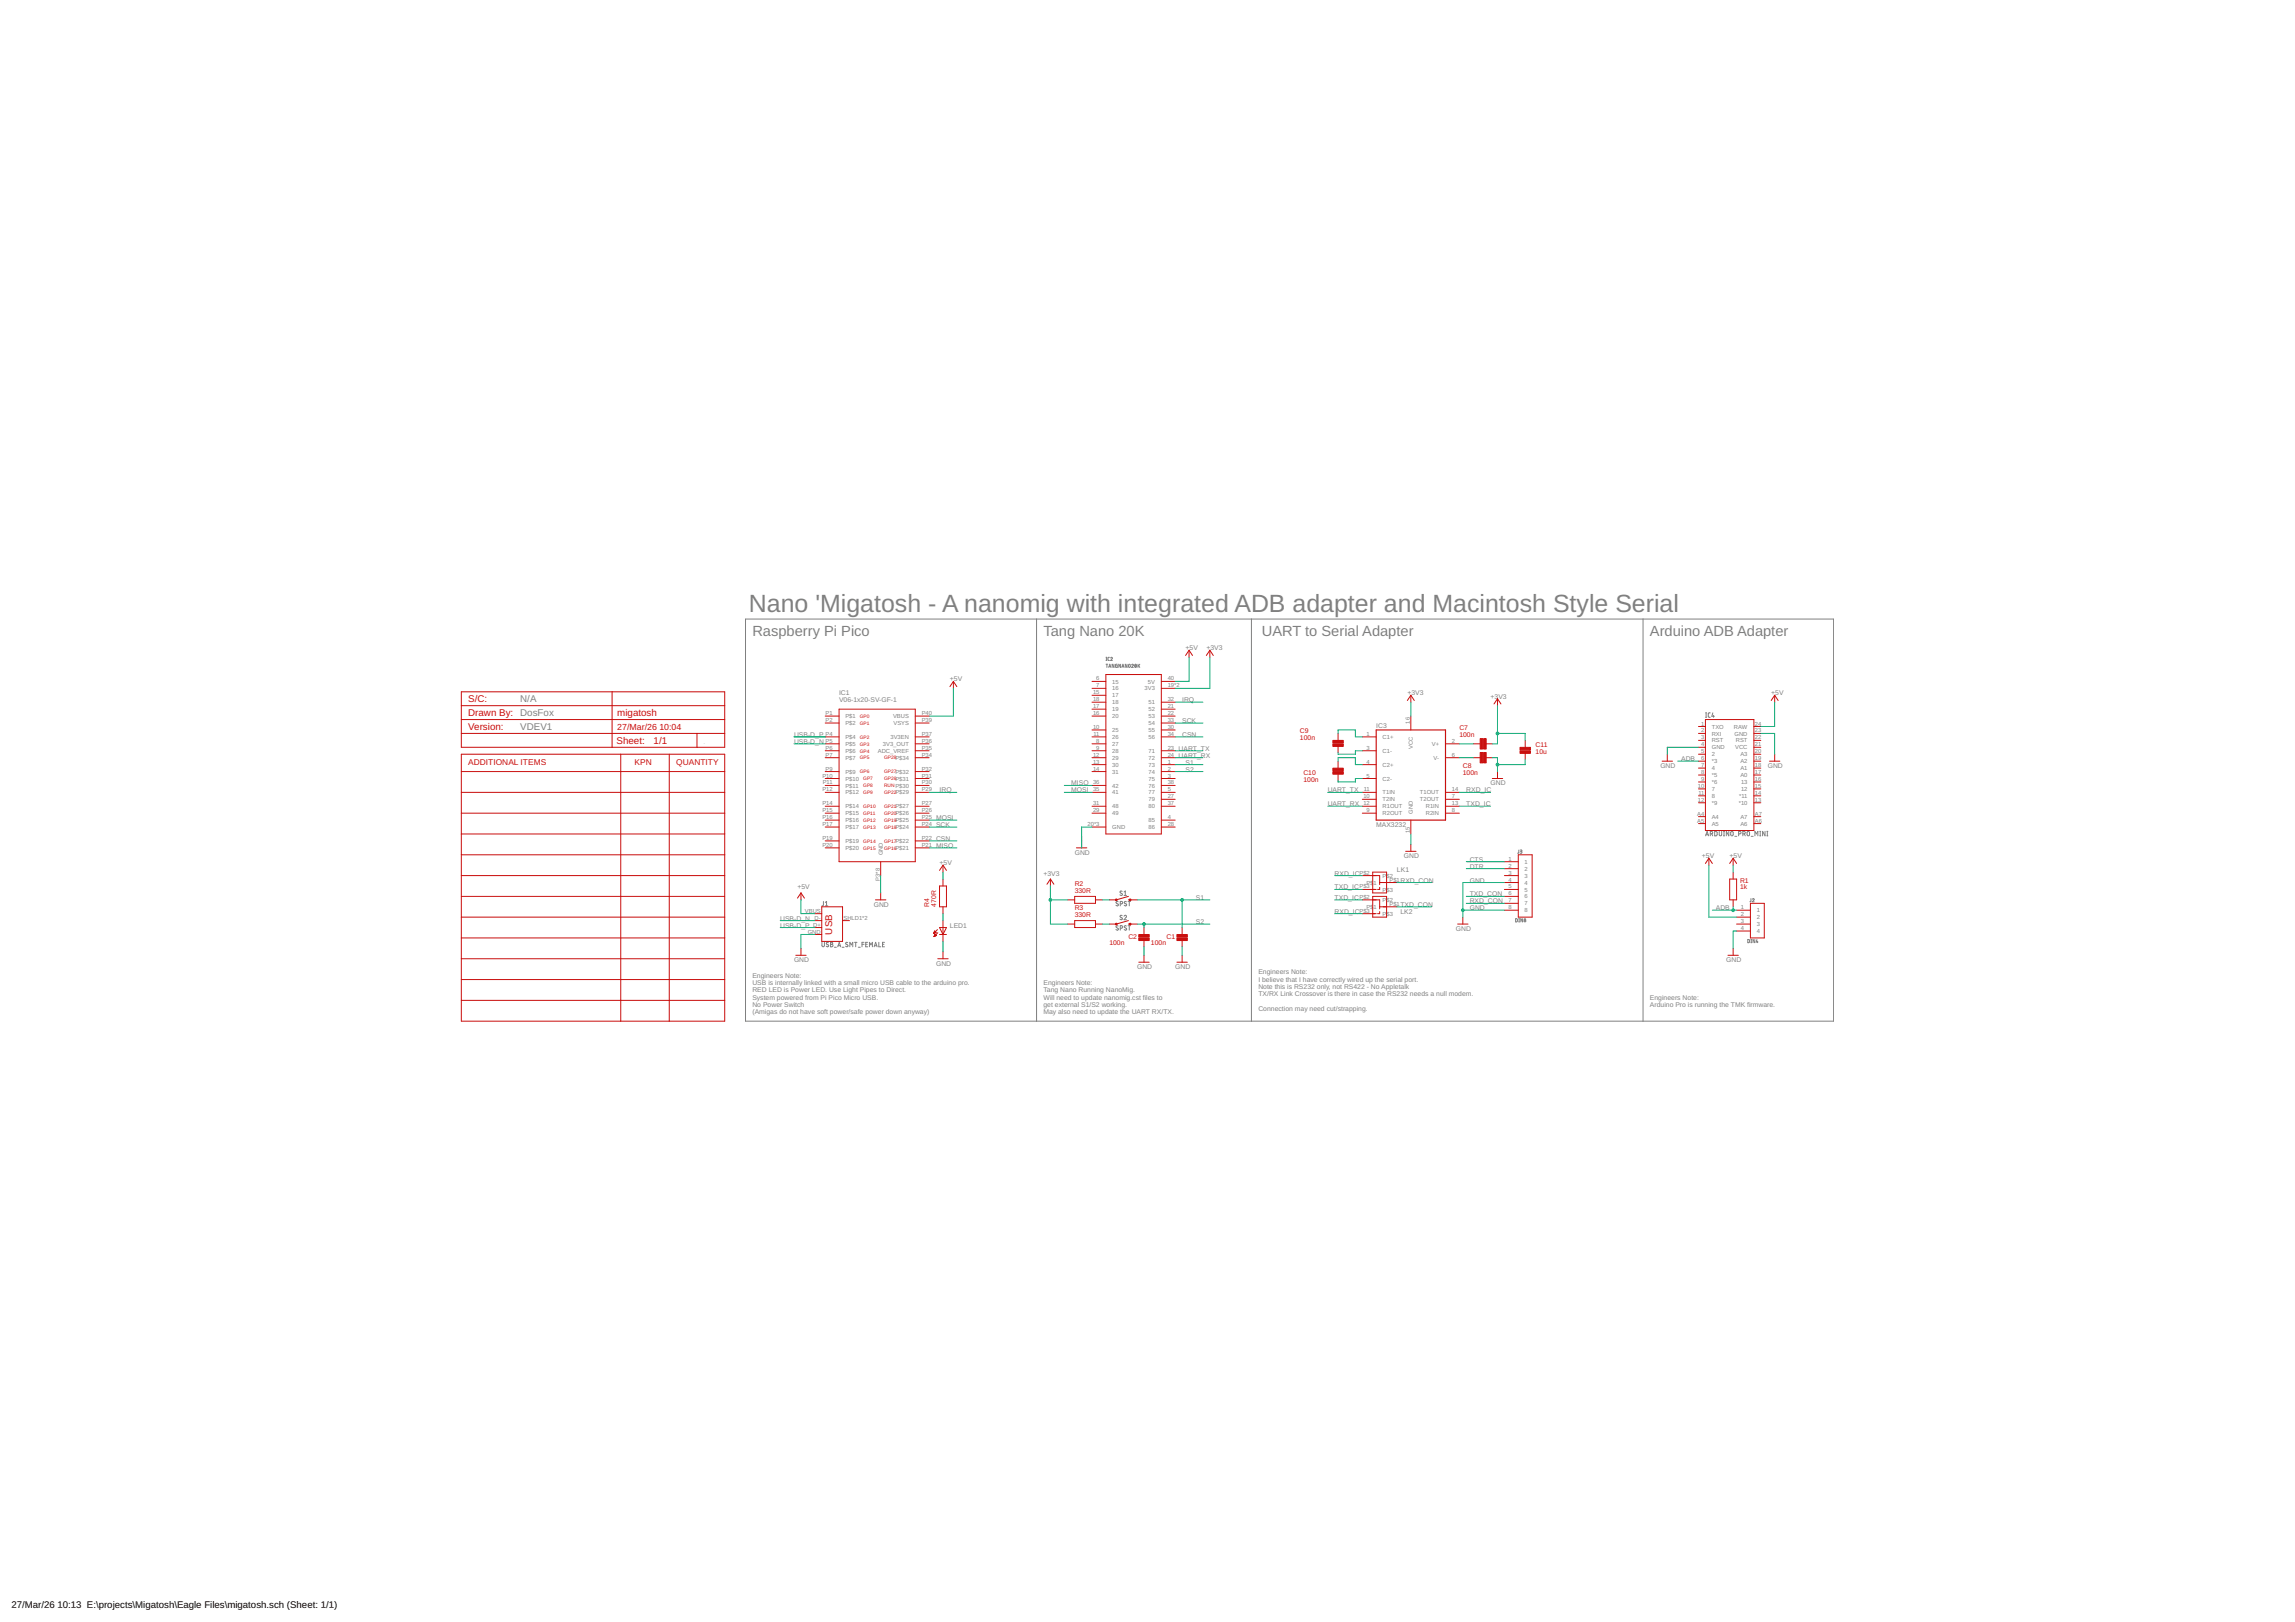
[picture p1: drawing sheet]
<svg xmlns="http://www.w3.org/2000/svg" width="841mm" height="594mm" viewBox="0 0 841 594" stroke-linecap="round" stroke-linejoin="round" font-family="sans-serif">
<defs><g id="words">
<text font-size="9.1" fill="#808080" x="274.5" y="224.2">Nano 'Migatosh - A nanomig with integrated ADB adapter and Macintosh Style Serial</text>
<g font-size="5.4" fill="#808080">
<text x="275.7" y="233.1">Raspberry Pi Pico</text>
<text x="382.4" y="233.1">Tang Nano 20K</text>
<text x="462.4" y="233.1">UART to Serial Adapter</text>
<text x="604.6" y="233.1">Arduino ADB Adapter</text>
</g>
<g font-size="3.6" fill="#c90d0c">
<text x="171.6" y="257.2">S/C:</text>
<text x="171.6" y="262.3">Drawn By:</text>
<text x="226.2" y="262.3">migatosh</text>
<text x="171.6" y="267.4">Version:</text>
<text x="226" y="272.6">Sheet:</text>
<text x="239.5" y="272.4">1/1</text>
<text x="304.9" y="342.3" transform="rotate(-90 304.9 342.3)">USB</text>
</g>
<g font-size="3.6" fill="#808080">
<text x="190.6" y="257.2">N/A</text>
<text x="190.6" y="262.3">DosFox</text>
<text x="190.6" y="267.4">VDEV1</text>
</g>
<g font-size="3.5">
<text x="4.2" y="588.9">27/Mar/26</text>
<text x="21.1" y="588.9">10:13 E:\projects\Migatosh\Eagle Files\migatosh.sch (Sheet: 1/1)</text>
</g>
<g font-size="3.2" fill="#c90d0c">
<text x="226.2" y="267.4">27/Mar/26</text>
<text x="241.6" y="267.4">10:04</text>
</g>
<g font-size="3.1" fill="#c90d0c">
<text x="171.6" y="280.1">ADDITIONAL ITEMS</text>
<text x="232.6" y="280.1">KPN</text>
<text x="247.8" y="280.1">QUANTITY</text>
</g>
<g font-size="2.5" fill="#808080">
<text x="434.5" y="238.2">+5V</text>
<text x="442.1" y="238.2">+3V3</text>
<text x="348.1" y="249.6">+</text>
<text x="349.6" y="249.6">5V</text>
<text x="307.5" y="257.2">V06-1x20-SV-GF-1</text>
<text x="307.5" y="254.7">IC1</text>
<text x="433.2" y="257.2">IRQ</text>
<text x="515.7" y="254.7">+</text>
<text x="517.2" y="254.7">3V3</text>
<text x="546.2" y="255.9">+3</text>
<text x="549.1" y="255.9">V3</text>
<text x="649.1" y="254.7">+</text>
<text x="650.5" y="254.7">5V</text>
<text x="291" y="269.9">USB-D_P</text>
<text x="433.2" y="269.9">CSN</text>
<text x="433.2" y="264.8">SCK</text>
<text x="504.3" y="266.7">IC3</text>
<text x="291" y="272.4">USB-D_N</text>
<text x="431.9" y="275">UART_TX</text>
<text x="431.9" y="277.5">UART_RX</text>
<text x="434.5" y="280.1">S1</text>
<text x="608.4" y="281.3">GND</text>
<text x="616.1" y="278.8">ADB</text>
<text x="647.8" y="281.3">GND</text>
<text x="392.6" y="287.7">MISO</text>
<text x="434.5" y="282.6">S2</text>
<text x="546.2" y="287.7">GND</text>
<text x="344.3" y="290.2">IRQ</text>
<text x="392.6" y="290.2">MOSI</text>
<text x="486.5" y="290.2">UART_TX</text>
<text x="537.3" y="290.2">RXD_IC</text>
<text x="486.5" y="295.3">UART_RX</text>
<text x="537.3" y="295.3">TXD_IC</text>
<text x="343" y="302.9">SCK</text>
<text x="343" y="300.4">MOSI</text>
<text x="504.3" y="302.9">MAX3232</text>
<text x="343" y="310.5">MISO</text>
<text x="343" y="308">CSN</text>
<text x="344.3" y="316.9">+5V</text>
<text x="393.8" y="313.1">GND</text>
<text x="514.5" y="314.3">GND</text>
<text x="538.6" y="315.6">CTS</text>
<text x="623.7" y="314.3">+5V</text>
<text x="633.8" y="314.3">+5V</text>
<text x="382.4" y="320.7">+3V3</text>
<text x="489.1" y="320.7">RXD_IC</text>
<text x="511.9" y="319.4">LK1</text>
<text x="513.2" y="323.2">RXD_CON</text>
<text x="538.6" y="323.2">GND</text>
<text x="538.6" y="318.1">DTR</text>
<text x="292.2" y="325.8">+5V</text>
<text x="438.3" y="329.6">S1</text>
<text x="489.1" y="325.8">TXD_IC</text>
<text x="489.1" y="329.6">TXD_IC</text>
<text x="538.6" y="328.3">TXD_CON</text>
<text x="320.2" y="332.1">GND</text>
<text x="489.1" y="334.7">RXD_IC</text>
<text x="513.2" y="334.7">LK2</text>
<text x="513.2" y="332.1">TXD_CON</text>
<text x="538.6" y="333.4">GND</text>
<text x="538.6" y="330.8">RXD_CON</text>
<text x="628.8" y="333.4">ADB</text>
<text x="285.9" y="339.7">USB-D_P</text>
<text x="285.9" y="337.2">USB-D_N</text>
<text x="348.1" y="339.7">LED1</text>
<text x="438.3" y="338.5">S2</text>
<text x="533.5" y="341">GND</text>
<text x="291" y="352.4">GND</text>
<text x="343" y="353.7">GND</text>
<text x="632.6" y="352.4">GND</text>
<text x="275.7" y="358.1">Engineers Note:</text>
<text x="416.7" y="355">GND</text>
<text x="430.7" y="355">GND</text>
<text x="461.1" y="356.9">Engineers Note:</text>
<text x="461.1" y="359.5">I believe that I have correctly wired up the serial port.</text>
<text x="275.7" y="360.8">USB is internally linked with a small micro USB cable to the arduino pro.</text>
<text x="275.7" y="363.5">RED LED is Power LED. Use Light Pipes to Direct.</text>
<text x="382.4" y="360.8">Engineers Note:</text>
<text x="382.4" y="363.5">Tang Nano Running NanoMig.</text>
<text x="461.1" y="362.2">Note this is RS232 only, not RS422 - No Appletalk</text>
<text x="461.1" y="364.9">TX/RX Link Crossover is there in case the RS232 needs a null modem.</text>
<text x="275.7" y="366.1">System powered from Pi Pico Micro USB.</text>
<text x="275.7" y="368.8">No Power Switch</text>
<text x="275.7" y="371.5">(Amigas do not have soft power/safe power down anyway)</text>
<text x="382.4" y="366.1">Will need to update nanomig.cst files to</text>
<text x="382.4" y="368.8">get external S1/S2 working.</text>
<text x="382.4" y="371.5">May also need to update the UART RX/TX.</text>
<text x="461.1" y="370.2">Connection may need cut/strapping.</text>
<text x="604.6" y="366.3">Engineers Note:</text>
<text x="604.6" y="368.9">Arduino Pro is running the TMK firmware.</text>
</g>
<g font-size="2.5" fill="#c90d0c">
<text x="476.4" y="268.6">C9</text>
<text x="534.8" y="269.9">100n</text>
<text x="534.8" y="267.4">C7</text>
<text x="476.4" y="271.2">100n</text>
<text x="562.7" y="273.7">C11</text>
<text x="536.1" y="281.3">C8</text>
<text x="562.7" y="276.2">10u</text>
<text x="477.6" y="286.4">100n</text>
<text x="477.6" y="283.9">C10</text>
<text x="536.1" y="283.9">100n</text>
<text x="637.7" y="323.2">R1</text>
<text x="393.8" y="327">330R</text>
<text x="393.8" y="324.5">R2</text>
<text x="637.7" y="325.8">1k</text>
<text x="340.5" y="332.1" transform="rotate(-90 340.5 332.1)">R4</text>
<text x="343" y="332.1" transform="rotate(-90 343 332.1)">470R</text>
<text x="393.8" y="335.9">330R</text>
<text x="393.8" y="333.4">R3</text>
<text x="406.5" y="346.1">100n</text>
<text x="413.5" y="344.1">C2</text>
<text x="421.8" y="346.1">100n</text>
<text x="427.5" y="344.1">C1</text>
</g>
<g font-size="2.1" fill="#808080">
<text x="401.7" y="249.2">6</text>
<text x="401.7" y="251.8">7</text>
<text x="407.6" y="250.3">15</text>
<text x="420.6" y="250.3">5V</text>
<text x="427.9" y="251.8">19*2</text>
<text x="427.9" y="249.2">40</text>
<text x="400.6" y="254.3">15</text>
<text x="400.6" y="256.8">18</text>
<text x="407.6" y="252.9">16</text>
<text x="407.6" y="255.4">17</text>
<text x="407.6" y="258">18</text>
<text x="419.5" y="252.9">3V3</text>
<text x="420.9" y="258">51</text>
<text x="427.9" y="256.8">32</text>
<text x="302.5" y="261.9">P1</text>
<text x="309.8" y="263">P$1</text>
<text x="327.3" y="263">VBUS</text>
<text x="337.8" y="261.9">P40</text>
<text x="400.6" y="261.9">16</text>
<text x="400.6" y="259.4">17</text>
<text x="407.6" y="263">20</text>
<text x="407.6" y="260.5">19</text>
<text x="420.9" y="260.5">52</text>
<text x="420.9" y="263">53</text>
<text x="427.9" y="259.4">21</text>
<text x="427.9" y="261.9">22</text>
<text x="302.5" y="264.5">P2</text>
<text x="302.5" y="269.5">P4</text>
<text x="309.8" y="265.6">P$2</text>
<text x="327.4" y="265.6">VSYS</text>
<text x="337.8" y="269.5">P37</text>
<text x="337.8" y="264.5">P39</text>
<text x="400.6" y="267">10</text>
<text x="400.7" y="269.5">11</text>
<text x="407.6" y="268.1">25</text>
<text x="420.9" y="268.1">55</text>
<text x="420.9" y="265.6">54</text>
<text x="427.9" y="267">30</text>
<text x="427.9" y="264.5">33</text>
<text x="427.9" y="269.5">34</text>
<text x="500.8" y="269.5">1</text>
<text x="516.7" y="265" transform="rotate(-90 516.7 265)">16</text>
<text x="623.4" y="268.3">2</text>
<text x="623.4" y="265.7">1</text>
<text x="627.3" y="269.4">RXI</text>
<text x="627.3" y="266.9">TXO</text>
<text x="635.4" y="266.9">RAW</text>
<text x="635.6" y="269.4">GND</text>
<text x="643.1" y="268.3">23</text>
<text x="643.1" y="265.7">24</text>
<text x="302.5" y="272.1">P5</text>
<text x="302.5" y="274.6">P6</text>
<text x="309.8" y="270.7">P$4</text>
<text x="309.8" y="273.2">P$5</text>
<text x="309.8" y="275.7">P$6</text>
<text x="321.7" y="275.7">ADC_VREF</text>
<text x="323.6" y="273.2">3V3_OUT</text>
<text x="326.3" y="270.7">3V3EN</text>
<text x="337.8" y="274.6">P35</text>
<text x="337.8" y="272.1">P36</text>
<text x="401.7" y="272.1">8</text>
<text x="401.7" y="274.6">9</text>
<text x="407.6" y="273.2">27</text>
<text x="407.6" y="275.7">28</text>
<text x="407.6" y="270.7">26</text>
<text x="420.9" y="275.7">71</text>
<text x="420.9" y="270.7">56</text>
<text x="427.9" y="274.6">23</text>
<text x="500.8" y="274.6">3</text>
<text x="506.7" y="270.7">C1+</text>
<text x="506.7" y="275.7">C1-</text>
<text x="517.8" y="274.2" transform="rotate(-90 517.8 274.2)">VCC</text>
<text x="524.7" y="273.2">V+</text>
<text x="532.1" y="272.1">2</text>
<text x="623.4" y="275.9">5</text>
<text x="623.4" y="273.4">4</text>
<text x="623.4" y="270.8">3</text>
<text x="627.3" y="274.5">GND</text>
<text x="627.3" y="271.9">RST</text>
<text x="635.9" y="274.5">VCC</text>
<text x="636.1" y="271.9">RST</text>
<text x="643.1" y="275.9">20</text>
<text x="643.1" y="270.8">22</text>
<text x="643.1" y="273.4">21</text>
<text x="302.5" y="277.2">P7</text>
<text x="309.8" y="278.3">P$7</text>
<text x="328.1" y="278.3">P$34</text>
<text x="337.8" y="277.2">P34</text>
<text x="400.6" y="277.2">12</text>
<text x="400.6" y="279.7">13</text>
<text x="407.6" y="278.3">29</text>
<text x="407.6" y="280.8">30</text>
<text x="420.9" y="280.8">73</text>
<text x="420.9" y="278.3">72</text>
<text x="427.9" y="279.7">1</text>
<text x="427.9" y="277.2">24</text>
<text x="500.8" y="279.7">4</text>
<text x="506.7" y="280.8">C2+</text>
<text x="525.4" y="278.3">V-</text>
<text x="532.1" y="277.2">6</text>
<text x="623.4" y="278.4">6</text>
<text x="623.4" y="281">7</text>
<text x="627.3" y="277">2</text>
<text x="627.3" y="279.6">*3</text>
<text x="637.8" y="279.6">A2</text>
<text x="637.8" y="277">A3</text>
<text x="643.1" y="281">18</text>
<text x="643.1" y="278.4">19</text>
<text x="301.4" y="284.8">P10</text>
<text x="301.5" y="287.3">P11</text>
<text x="302.5" y="282.2">P9</text>
<text x="309.8" y="283.4">P$9</text>
<text x="309.8" y="285.9">P$10</text>
<text x="328.1" y="285.9">P$31</text>
<text x="328.1" y="283.4">P$32</text>
<text x="337.8" y="287.3">P30</text>
<text x="337.8" y="284.8">P31</text>
<text x="337.8" y="282.2">P32</text>
<text x="400.6" y="282.2">14</text>
<text x="400.6" y="287.3">36</text>
<text x="407.6" y="283.4">31</text>
<text x="420.9" y="283.4">74</text>
<text x="420.9" y="285.9">75</text>
<text x="427.9" y="282.2">2</text>
<text x="427.9" y="284.8">3</text>
<text x="427.9" y="287.3">38</text>
<text x="500.8" y="284.8">5</text>
<text x="506.7" y="285.9">C2-</text>
<text x="623.4" y="283.5">8</text>
<text x="623.4" y="286.1">9</text>
<text x="627.3" y="282.1">4</text>
<text x="627.3" y="284.6">*5</text>
<text x="627.3" y="287.2">*6</text>
<text x="637.8" y="284.6">A0</text>
<text x="637.8" y="282.1">A1</text>
<text x="638" y="287.2">13</text>
<text x="643.1" y="286.1">16</text>
<text x="643.1" y="283.5">17</text>
<text x="301.4" y="289.9">P12</text>
<text x="309.8" y="288.4">P$11</text>
<text x="309.8" y="291">P$12</text>
<text x="328.1" y="291">P$29</text>
<text x="328.1" y="288.4">P$30</text>
<text x="337.8" y="289.9">P29</text>
<text x="400.6" y="289.9">35</text>
<text x="407.6" y="291">41</text>
<text x="407.6" y="288.4">42</text>
<text x="420.9" y="291">77</text>
<text x="420.9" y="293.5">79</text>
<text x="420.9" y="288.4">76</text>
<text x="427.9" y="289.9">5</text>
<text x="427.9" y="292.4">27</text>
<text x="499.6" y="292.4">10</text>
<text x="499.8" y="289.9">11</text>
<text x="506.7" y="291">T1IN</text>
<text x="506.7" y="293.5">T2IN</text>
<text x="520.3" y="291">T1OUT</text>
<text x="520.3" y="293.5">T2OUT</text>
<text x="532.1" y="289.9">14</text>
<text x="532.1" y="292.4">7</text>
<text x="622.2" y="288.6">10</text>
<text x="622.2" y="293.7">12</text>
<text x="622.4" y="291.1">11</text>
<text x="627.3" y="289.7">7</text>
<text x="627.3" y="292.2">8</text>
<text x="637.4" y="292.2">*11</text>
<text x="638" y="289.7">12</text>
<text x="643.1" y="293.7">13</text>
<text x="643.1" y="291.1">14</text>
<text x="643.1" y="288.6">15</text>
<text x="301.4" y="294.9">P14</text>
<text x="301.4" y="297.5">P15</text>
<text x="309.8" y="296.1">P$14</text>
<text x="309.8" y="298.6">P$15</text>
<text x="328.1" y="298.6">P$26</text>
<text x="328.1" y="296.1">P$27</text>
<text x="337.8" y="297.5">P26</text>
<text x="337.8" y="294.9">P27</text>
<text x="400.6" y="297.5">29</text>
<text x="400.6" y="294.9">31</text>
<text x="407.6" y="298.6">49</text>
<text x="407.6" y="296.1">48</text>
<text x="420.9" y="296.1">80</text>
<text x="427.9" y="294.9">37</text>
<text x="499.6" y="294.9">12</text>
<text x="500.8" y="297.5">9</text>
<text x="506.7" y="296.1">R1OUT</text>
<text x="506.7" y="298.6">R2OUT</text>
<text x="517.8" y="298" transform="rotate(-90 517.8 298)">GND</text>
<text x="522.5" y="296.1">R1IN</text>
<text x="522.5" y="298.6">R2IN</text>
<text x="532.1" y="294.9">13</text>
<text x="532.1" y="297.5">8</text>
<text x="622" y="298.7">A4</text>
<text x="627.3" y="294.8">*9</text>
<text x="627.3" y="299.9">A4</text>
<text x="637.2" y="294.8">*10</text>
<text x="637.8" y="299.9">A7</text>
<text x="643.1" y="298.7">A7</text>
<text x="301.4" y="300">P16</text>
<text x="301.4" y="302.6">P17</text>
<text x="309.8" y="301.1">P$16</text>
<text x="309.8" y="303.7">P$17</text>
<text x="328.1" y="303.7">P$24</text>
<text x="328.1" y="301.1">P$25</text>
<text x="337.8" y="302.6">P24</text>
<text x="337.8" y="300">P25</text>
<text x="398.5" y="302.6">20*3</text>
<text x="407.6" y="303.7">GND</text>
<text x="420.9" y="301.1">85</text>
<text x="420.9" y="303.7">86</text>
<text x="427.9" y="300">4</text>
<text x="427.9" y="302.6">28</text>
<text x="516.7" y="305.1" transform="rotate(-90 516.7 305.1)">15</text>
<text x="622" y="301.3">A5</text>
<text x="627.3" y="302.4">A5</text>
<text x="637.8" y="302.4">A6</text>
<text x="643.1" y="301.3">A6</text>
<text x="301.4" y="307.6">P19</text>
<text x="301.4" y="310.2">P20</text>
<text x="309.8" y="308.8">P$19</text>
<text x="309.8" y="311.3">P$20</text>
<text x="328.1" y="311.3">P$21</text>
<text x="328.1" y="308.8">P$22</text>
<text x="337.8" y="310.2">P21</text>
<text x="337.8" y="307.6">P22</text>
<text x="323.5" y="313.3" transform="rotate(-90 323.5 313.3)">GND</text>
<text x="552.9" y="315.3">1</text>
<text x="552.9" y="317.8">2</text>
<text x="558.7" y="316.4">1</text>
<text x="322.4" y="322.6" transform="rotate(-90 322.4 322.6)">P3*8</text>
<text x="498.2" y="320.3">P$2</text>
<text x="500.7" y="324">P$</text>
<text x="503.3" y="324">1</text>
<text x="506.7" y="321.5">P$2</text>
<text x="509.2" y="322.9">P$1</text>
<text x="552.9" y="320.3">3</text>
<text x="552.9" y="322.9">4</text>
<text x="558.7" y="318.9">2</text>
<text x="558.7" y="321.5">3</text>
<text x="558.7" y="324">4</text>
<text x="498.2" y="325.4">P$3</text>
<text x="498.2" y="329.2">P$2</text>
<text x="506.7" y="326.5">P$3</text>
<text x="552.9" y="325.4">5</text>
<text x="552.9" y="328">6</text>
<text x="558.7" y="326.5">5</text>
<text x="558.7" y="329.1">6</text>
<text x="295" y="334.3">VBUS</text>
<text x="498.2" y="334.3">P$3</text>
<text x="500.7" y="332.9">P$</text>
<text x="503.3" y="332.9">1</text>
<text x="506.7" y="330.3">P$2</text>
<text x="506.7" y="335.4">P$3</text>
<text x="509.2" y="331.8">P$1</text>
<text x="552.9" y="330.5">7</text>
<text x="552.9" y="333">8</text>
<text x="558.7" y="331.6">7</text>
<text x="558.7" y="334.1">8</text>
<text x="637.9" y="333">1</text>
<text x="637.9" y="335.6">2</text>
<text x="643.8" y="334.1">1</text>
<text x="296" y="341.9">GND</text>
<text x="298" y="339.4">D+</text>
<text x="298.5" y="336.8">D-</text>
<text x="309.1" y="336.8">SHLD1*2</text>
<text x="637.9" y="338.1">3</text>
<text x="637.9" y="340.6">4</text>
<text x="643.8" y="336.7">2</text>
<text x="643.8" y="339.2">3</text>
<text x="643.8" y="341.8">4</text>
</g>
<g font-size="1.8" fill="#c90d0c">
<text x="315.1" y="262.9">GP0</text>
<text x="315.1" y="265.5">GP1</text>
<text x="315.1" y="270.5">GP2</text>
<text x="315.1" y="273.1">GP3</text>
<text x="315.1" y="275.6">GP4</text>
<text x="315.1" y="278.2">GP5</text>
<text x="324" y="278.2">GP28</text>
<text x="315.1" y="283.2">GP6</text>
<text x="316.4" y="285.8">GP7</text>
<text x="324" y="285.8">GP26</text>
<text x="324" y="283.2">GP27</text>
<text x="316.4" y="288.3">GP8</text>
<text x="316.4" y="290.9">GP9</text>
<text x="324" y="290.9">GP22</text>
<text x="324" y="288.3">RUN</text>
<text x="316.4" y="295.9">GP10</text>
<text x="316.4" y="298.5">GP11</text>
<text x="324" y="298.5">GP20</text>
<text x="324" y="295.9">GP21</text>
<text x="316.4" y="301">GP12</text>
<text x="316.4" y="303.5">GP13</text>
<text x="324" y="303.5">GP18</text>
<text x="324" y="301">GP19</text>
<text x="316.4" y="308.6">GP14</text>
<text x="316.4" y="311.2">GP15</text>
<text x="324" y="311.2">GP16</text>
<text x="324" y="308.6">GP17</text>
</g>
</g></defs>
<g fill="none" stroke="#808080" stroke-width=".37">
<path d="M273.2 226.7h398.7v147.3h-398.7zM379.9 226.7v147.3M458.6 226.7v147.3M602.1 226.7v147.3M405.3 243.3h.7M405.3 241.9h.3M405.3 240.7h.3M405.4 240.7v1.2M405.6 243.3v1.2M406.3 244.5l.4-1.2 .4 1.2M406.4 244.2h.6M406.5 240.7l-.5 .3v.8l.5 .1"/>
<path d="M407 241a.32 .32 0 0 1 .5-.2 .32 .32 0 0 1 0 .5l-.5 .6h.6M408.2 243.3v1.2l-.6-1.2v1.2M409.4 243.3l-.6 .1 .1 1 .5 .1-.2-.7M410.7 243.3v1.2l-.7-1.2v1.2M411.1 244.5l.4-1.2 .4 1.2M411.2 244.2h.6M413 243.3v1.2l-.6-1.2v1.2M413.7 243.4l.5 .1-.3 1-.4-.4zM414.7 243.5a.32 .32 0 0 1 .4-.2 .32 .32 0 0 1 .1 .5l-.5 .7h.6M416 243.4l.1-.1a.5 .5 0 0 1 .4 .6 .5 .5 0 0 1-.6 .4zM416.4 243.5l-.5 .7M417 243.3v1.2"/>
<path d="M417.3 243.7l.4 .8M417.7 243.3l-.7 .7M625 262.7h.4M625 261.1h.4M625.2 261.1v1.6M626.7 261.1h-.5l-.2 .4 .1 1.1 .6 .1M627.7 261.1l-.4 1.3h.9M628 262v.7M556.6 311.3v1.1l-.4 .1M557.1 311.3l.6 .3-.5 .3M557.4 311.9l.3 .5-.6 .1M625 306.1l.6-1.6 .5 1.6"/>
<path d="M625.2 305.7h.8M626.7 305.4h.5a.46 .46 0 0 0 .5-.4 .46 .46 0 0 0-.5-.5h-.5v1.6M627.3 305.4l.4 .7M628.4 304.5l.8 .3 .1 .9-.3 .4h-.6zM630 304.5v1.2a.44 .44 0 0 0 .5 .4 .44 .44 0 0 0 .4-.4v-1.2M631.6 304.5h.4M631.6 306.1h.4M631.8 304.5v1.6M633.5 304.5v1.6l-.9-1.6v1.6M634.4 304.7h.6l.1 1a.46 .46 0 0 1-.4 .4 .46 .46 0 0 1-.5-.4zM635.7 306.3h.8M637.1 305.4h.5a.46 .46 0 0 0 .4-.4 .46 .46 0 0 0-.4-.5h-.5v1.6"/>
<path d="M638.7 305.4h.4a.46 .46 0 0 0 .5-.4 .46 .46 0 0 0-.5-.5h-.4v1.6M639.2 305.4l.4 .7M640.4 304.7h.6l.1 1a.46 .46 0 0 1-.4 .4 .46 .46 0 0 1-.5-.4zM641.7 306.3h.8M643.1 306.1v-1.6l.6 .9 .5-.9v1.6M644.9 304.5h.3M644.9 306.1h.3M645.1 304.5v1.6M646.8 304.5v1.6l-.9-1.6v1.6M647.5 304.5h.3M647.5 306.1h.3M647.7 304.5v1.6"/>
<path d="M301.8 330.2l-.1 1.4-.5 .2M302.5 331.8h.9M302.5 330.5l.4-.3v1.6M409.8 330.3l-.6-.1-.2 .3 .7 .6a.4 .4 0 0 1 0 .6 .4 .4 0 0 1-.6 0l-.2-.1M409.8 339.2l-.6-.1-.2 .3 .7 .6a.4 .4 0 0 1 0 .6 .4 .4 0 0 1-.6 0l-.2-.2M410.5 331.1h.5a.46 .46 0 0 0 .4-.5 .46 .46 0 0 0-.4-.4h-.5v1.6M410.5 340h.5a.46 .46 0 0 0 .4-.5 .46 .46 0 0 0-.4-.5h-.5v1.7M411.2 326.5l-.5-.1-.3 .3 .7 .6a.38 .38 0 0 1 .2 .5 .38 .38 0 0 1-.6 .2l-.3-.3M411.2 335.4l-.5-.1-.3 .3 .7 .6a.38 .38 0 0 1 .2 .5 .38 .38 0 0 1-.6 .1l-.3-.2M411.9 335.6a.44 .44 0 0 1 .6-.3 .44 .44 0 0 1 .2 .7l-.8 .9h.9M411.9 326.7l.5-.4v1.7M411.9 328h.9"/>
<path d="M412.8 330.3l-.6-.1-.2 .3 .7 .6a.4 .4 0 0 1 0 .6 .4 .4 0 0 1-.6 0l-.1-.1M412.8 339.2l-.6-.1-.2 .3 .7 .6a.4 .4 0 0 1 0 .6 .4 .4 0 0 1-.6 0l-.1-.2M413.4 330.2h.9M413.4 339h.9M413.8 330.2v1.6M413.8 339v1.7M555.4 336.5l.6 .2-.1 .9-.5 .1zM556.6 336.5h.2M556.6 337.7h.2M556.7 336.5v1.2M558 336.5v1.2l-.7-1.2v1.2M641.6 329.1v1l-.3 .2"/>
<path d="M642.2 329.4a.32 .32 0 0 1 .4-.3 .32 .32 0 0 1 .1 .5l-.5 .7h.6M301.2 345.1v1.2a.46 .46 0 0 0 .5 .5 .46 .46 0 0 0 .4-.5v-1.2M303.6 345.3l-.6-.1-.2 .3 .7 .6a.37 .37 0 0 1 .1 .5 .37 .37 0 0 1-.5 .1l-.3-.2M304.4 345.1h.4a.36 .36 0 0 1 .4 .4 .36 .36 0 0 1-.4 .4 .46 .46 0 0 1 .5 .4 .46 .46 0 0 1-.5 .5h-.4zM304.4 345.9h.4M305.8 346.9h.7M307 346.8l.6-1.7 .5 1.7M307.1 346.4h.9M308.6 346.9h.7M310.7 345.3l-.2-.1a.38 .38 0 0 0-.5 .1 .38 .38 0 0 0 .1 .5l.5 .3a.44 .44 0 0 1-.1 .7 .44 .44 0 0 1-.6-.3M311.4 346.8v-1.7l.6 1 .5-1v1.7M313.1 345.1h.9"/>
<path d="M313.6 345.1v1.7M314.5 346.9h.8M315.9 345.9h.7M316.6 345.1h-.7v1.7M317.2 345.9h.6M318 345.1h-.8v1.7h.8M318.6 346.8v-1.7l.6 1 .5-1v1.7M320.3 346.8l.6-1.7 .5 1.7M320.5 346.4h.8M322.1 345.1v1.7h.7M323.4 345.9h.5M324.1 345.1h-.7v1.7h.7"/>
<path d="M640.5 344.1l.6 .2-.2 .9-.4 .1zM641.6 344.1h.3M641.6 345.3h.3M641.8 344.1v1.2M643.1 344.1v1.2l-.7-1.2v1.2M643.8 344.1l-.2 .9h.6M644 344.7v.6"/>
<circle cx="558.8" cy="336.7" r=".26"/>
<circle cx="558.8" cy="337.3" r=".33"/>
</g>
<g fill="none" stroke="#c90d0c" stroke-width=".37">
<path d="M435.7 238.2l1.3 1.9M435.7 238.2l-1.2 1.9M435.7 238.2v2.5M443.4 238.2l1.2 1.9M443.4 238.2l-1.3 1.9M443.4 238.2v2.5M169.1 253.4h96.5v20.3h-96.5zM169.1 258.5h55.1M224.3 253.4v20.3M224.3 258.5h41.3M307.5 259.7h27.9v55.9h-27.9zM349.4 249.6l1.2 1.9"/>
<path d="M349.4 249.6l-1.3 1.9M349.4 249.6v2.5M400.2 259.7h5.1M400.2 249.6h5.1M400.2 252.1h5.1M400.2 254.7h5.1M400.2 257.2h5.1M405.3 247.1h20.3v58.4h-20.3zM425.6 259.7h5.1M425.6 249.6h5.1M425.6 252.1h5.1M425.6 257.2h5.1"/>
<path d="M517 254.7v2.5M517 254.7l1.3 1.9M517 254.7l-1.3 1.9M548.8 255.9v2.6M548.8 255.9l1.2 1.9M548.8 255.9l-1.3 1.9M650.3 254.7l1.3 1.9M650.3 254.7l-1.2 1.9M650.3 254.7v2.5M169.1 276.2h96.5v97.8h-96.5zM169.1 268.6h55.1M169.1 263.5h96.5"/>
<path d="M224.3 268.6h41.3M227.5 276.2v97.8M245.3 276.2v97.8M255.4 268.6v5.1M302.4 262.3h5.1M302.4 264.8h5.1M302.4 269.9h5.1M302.4 272.4h5.1M302.4 275h5.1M302.4 277.5h5.1M335.4 262.3h5.1M335.4 264.8h5.1"/>
<path d="M335.4 269.9h5.1M335.4 272.4h5.1M335.4 275h5.1M335.4 277.5h5.1M400.2 262.3h5.1M400.2 269.9h5.1M400.2 272.4h5.1M400.2 275h5.1M400.2 277.5h5.1M400.2 267.4h5.1M425.6 262.3h5.1M425.6 264.8h5.1"/>
<path d="M425.6 269.9h5.1M425.6 275h5.1M425.6 277.5h5.1M425.6 267.4h5.1M490.3 268.6v2.6M490.3 273.1v2.5M490.3 278.8v2.5M499.2 269.9h5.1M499.2 275h5.1M517 262.3v5.1M529.7 272.4h5.1M529.7 277.5h5.1"/>
<path d="M539.9 272.4h2.5M539.9 277.5h2.5M544.3 272.4h2.6M544.3 277.5h2.6M558.9 271.2v2.5M558.9 275.6v2.6M609.1 278.8h3.8M611 276.2v2.6M622.4 273.7h2.6M622.4 268.6h2.6M622.4 276.2h2.6M622.4 278.8h2.6"/>
<path d="M622.4 266.1h2.6M622.4 271.2h2.6M625 263.5h17.7v40.7h-17.7zM642.7 273.7h2.6M642.7 268.6h2.6M642.7 276.2h2.6M642.7 278.8h2.6M642.7 266.1h2.6M642.7 271.2h2.6M648.4 278.8h3.9M650.3 276.2v2.6M169.1 282.6h96.5"/>
<path d="M169.1 290.2h96.5M169.1 297.8h96.5M302.4 282.6h5.1M302.4 290.2h5.1M302.4 297.8h5.1M302.4 285.1h5.1M302.4 287.7h5.1M302.4 295.3h5.1M335.4 282.6h5.1M335.4 290.2h5.1M335.4 297.8h5.1M335.4 285.1h5.1"/>
<path d="M335.4 287.7h5.1M335.4 295.3h5.1M400.2 282.6h5.1M400.2 290.2h5.1M400.2 297.8h5.1M400.2 287.7h5.1M400.2 295.3h5.1M400.2 280.1h5.1M425.6 282.6h5.1M425.6 290.2h5.1M425.6 285.1h5.1M425.6 287.7h5.1"/>
<path d="M425.6 295.3h5.1M425.6 280.1h5.1M425.6 292.8h5.1M490.3 283.2v2.6M499.2 290.2h5.1M499.2 297.8h5.1M499.2 285.1h5.1M499.2 295.3h5.1M499.2 280.1h5.1M499.2 292.8h5.1M529.7 290.2h5.1M529.7 297.8h5.1"/>
<path d="M529.7 295.3h5.1M529.7 292.8h5.1M546.9 285.1h3.8M548.8 282.6v2.5M622.4 281.3h2.6M622.4 283.9h2.6M622.4 286.4h2.6M622.4 288.9h2.6M622.4 291.5h2.6M622.4 294h2.6M622.4 299.1h2.6M642.7 281.3h2.6"/>
<path d="M642.7 283.9h2.6M642.7 286.4h2.6M642.7 288.9h2.6M642.7 291.5h2.6M642.7 294h2.6M642.7 299.1h2.6M169.1 305.5h96.5M169.1 313.1h96.5M302.4 300.4h5.1M302.4 302.9h5.1M302.4 308h5.1M302.4 310.5h5.1"/>
<path d="M322.7 315.6v5.1M335.4 300.4h5.1M335.4 302.9h5.1M335.4 308h5.1M335.4 310.5h5.1M345.6 316.9v2.5M345.6 316.9l1.2 1.9M345.6 316.9l-1.3 1.9M394.5 310.5h3.8M396.4 308v2.5M400.2 302.9h5.1M425.6 300.4h5.1"/>
<path d="M425.6 302.9h5.1M503 319.4h5.1v7.6h-5.1zM515.1 311.8h3.8M517 300.4v5.1M517 309.3v2.5M551.3 315.6h5.1M551.3 318.2h5.1M556.4 313.1h5.1v22.8h-5.1zM622.4 301.6h2.6M626.2 314.3l1.3 2M626.2 314.3l-1.2 2M626.2 314.3v2.6"/>
<path d="M635.1 314.3v2.6M635.1 319.4v2.6M635.1 314.3l1.3 2M635.1 314.3l-1.2 2M642.7 301.6h2.6M169.1 320.7h96.5M169.1 328.3h96.5M169.1 335.9h96.5M293.5 327l1.3 2M293.5 327l-1.3 2M293.5 327v2.6M298.6 339.7h2.5"/>
<path d="M298.6 337.2h2.5M298.6 334.6h2.5M301.1 332.1h7.7v12.7h-7.7zM308.8 337.2h2.5M320.8 329.6h3.8M322.7 327v2.6M344.3 324.5h2.5v7.6h-2.5zM344.3 339.7h2.5l-1.2 2.6zM345.6 322v2.5M345.6 332.1v2.5M345.6 337.2v7.6M384.9 322l1.3 1.9"/>
<path d="M384.9 322l-1.2 1.9M384.9 322v2.5M391.3 329.6h2.5M391.3 338.5h2.5M393.8 328.3h7.6v2.6h-7.6zM393.8 337.2h7.6v2.5h-7.6zM401.4 329.6h2.6M401.4 338.5h2.6M413.5 328.3l-4.4 1.3h-2.6M413.5 329.6h3.2M413.5 337.2l-4.4 1.3h-2.6M413.5 338.5h3.2"/>
<path d="M419.2 339.7v2.6M433.2 339.7v2.6M499.2 320.7h6.4v3.3M499.2 329.6h6.4v3.3M499.2 334.6h5.1M499.2 325.8h5.1M503 328.3h5.1v7.6h-5.1zM505.6 332.1h6.3M505.6 333.9v.7h-.8M505.6 323.2h6.3M505.6 325v.8h-.8M534.2 338.5h3.8"/>
<path d="M536.1 335.9v2.6M551.3 320.7h5.1M551.3 328.3h5.1M551.3 330.9h5.1M551.3 333.4h5.1M551.3 323.2h5.1M551.3 325.8h5.1M633.9 322h2.5v7.6h-2.5zM635.1 329.6v2.5M636.4 335.9h5.1M636.4 333.4h5.1M636.4 338.5h5.1"/>
<path d="M641.5 330.9h5v12.6h-5zM169.1 358.8h96.5M169.1 343.5h96.5M169.1 351.2h96.5M291.6 349.9h3.8M293.5 347.3v2.6M298.6 342.3h2.5M342.2 341.8h.1M342.2 341.7h.4M342.3 341.6h.6M342.3 343h.1M342.3 341.4h.7"/>
<path d="M342.3 342.9h.3M342.4 341.3h.5M342.4 342.8h.5M342.4 341.2h.3M342.4 342.6h.8M342.5 341.1h.1M342.5 342.5h.5M342.5 341l.5 .5-.9 .4zM342.5 342.4h.4M342.6 342.3h.2M342.6 342.1l-.3 .9M342.6 342.1l.6 .5"/>
<path d="M342.6 342.2h.1M343.2 342.6l-.9 .4M343.5 340.5l-1.4 1.4M343.7 351.2h3.8M343.7 341.6l-1.4 1.4M344.3 342.3h2.5M345.6 348.6v2.6M417.3 352.4h3.8M419.2 344.2v2.5M419.2 349.9v2.5M431.3 352.4h3.8M433.2 344.2v2.5"/>
<path d="M433.2 349.9v2.5M633.2 349.9h3.8M635.1 347.3v2.6M636.4 341h5.1M169.1 366.4h96.5"/>
</g>
<path d="M504.3 267.4h25.4v33h-25.4z" fill="none" stroke="#c90d0c" stroke-width=".42"/>
<g fill="#c90d0c" stroke="#c90d0c" stroke-width=".37">
<path d="M542.4 270.5h.9v3.8h-.9z"/>
<path d="M543.7 270.5h.9v3.8h-.9z"/>
<path d="M542.4 275.6h.9v3.8h-.9z"/>
<path d="M543.7 275.6h.9v3.8h-.9z"/>
<path d="M488.4 271.2h3.9v.9h-3.9z"/>
<path d="M488.4 272.5h3.9v.9h-3.9z"/>
<path d="M488.4 281.3h3.9v1h-3.9z"/>
<path d="M488.4 282.6h3.9v.9h-3.9z"/>
<path d="M557 273.7h3.8v1h-3.8z"/>
<path d="M557 275h3.8v.9h-3.8z"/>
<path d="M431.3 342.3h3.8v.9h-3.8z"/>
<path d="M431.3 343.6h3.8v.9h-3.8z"/>
<path d="M417.3 342.3h3.8v.9h-3.8z"/>
<path d="M417.3 343.6h3.8v.9h-3.8z"/>
</g>
<g fill="#c90d0c" stroke="#c90d0c" stroke-width=".37">
<circle cx="409.1" cy="329.6" r=".33"/>
<circle cx="414.2" cy="329.6" r=".33"/>
<circle cx="409.1" cy="338.5" r=".32"/>
<circle cx="414.2" cy="338.5" r=".32"/>
</g>
<g fill="none" stroke="#0dab76" stroke-width=".37">
<path d="M349.4 252.1v10.2h-8.9M430.7 257.2h10.1M435.7 240.7v8.9h-5M443.4 240.7v11.4h-12.7M517 257.2v5.1M548.8 258.5v13.9h-1.9M650.3 257.2v8.9h-5M291 269.9h11.4M291 272.4h11.4M430.7 277.5h10.1M430.7 269.9h10.1M430.7 264.8h10.1"/>
<path d="M430.7 275h10.1M490.3 278.8v-1.3h6.4v2.6h2.5M490.3 268.6v-1.2h6.4v2.5h2.5M499.2 275h-2.5v1.2h-6.4v-.6M534.8 277.5h5.1M534.8 272.4h5.1M546.9 277.5h1.9v5.1M548.8 268.6h10.1v2.6M558.9 278.2v1.9h-10.1M614.8 278.8h7.6M622.4 273.7h-11.4v2.5M645.3 268.6h5v7.6"/>
<path d="M340.5 290.2h10.1M390 287.7h10.2M390 290.2h10.2M430.7 280.1h10.1M430.7 282.6h10.1M486.5 290.2h12.7M486.5 295.3h12.7M499.2 285.1h-2.5v1.3h-6.4v-.6M534.8 290.2h11.4M534.8 295.3h11.4M340.5 302.9h10.1M340.5 310.5h10.1"/>
<path d="M340.5 308h10.1M340.5 300.4h10.1M345.6 319.4v2.6M400.2 302.9h-3.8v7.6M517 305.5v3.8M537.3 318.2h14M537.3 315.6h14M626.2 316.9v19h10.2M635.1 316.9v2.5M285.9 339.7h12.7M285.9 337.2h12.7M293.5 329.6v5h5.1"/>
<path d="M322.7 320.7v6.3M345.6 334.6v2.6M384.9 324.5v14h6.4M384.9 329.6h6.4M404 338.5h2.5M404 329.6h2.5M416.7 338.5h26.7M416.7 329.6h26.7M419.2 338.5v1.2M433.2 329.6v10.1M489.1 334.6h10.1M489.1 329.6h10.1"/>
<path d="M489.1 320.7h10.1M489.1 325.8h10.1M511.9 323.2h12.7M511.9 332.1h12.7M536.1 333.4h15.2M537.3 330.9h14M537.3 328.3h14M551.3 323.2h-15.2v12.7M627.5 333.4h8.9M635.1 332.1v1.3M298.6 342.3h-5.1v5M345.6 344.8v3.8"/>
<path d="M419.2 346.7v3.2M433.2 346.7v3.2M636.4 341h-1.3v6.3"/>
</g>
<g fill="#0dab76" stroke="#0dab76" stroke-width=".37">
<circle cx="548.8" cy="280.1" r=".51"/>
<circle cx="536.1" cy="333.4" r=".51"/>
<circle cx="548.8" cy="268.6" r=".51"/>
<circle cx="384.9" cy="329.6" r=".51"/>
<circle cx="635.1" cy="333.4" r=".51"/>
<circle cx="419.2" cy="338.5" r=".51"/>
<circle cx="433.2" cy="329.6" r=".51"/>
</g>
<use href="#words"/>
</svg>
